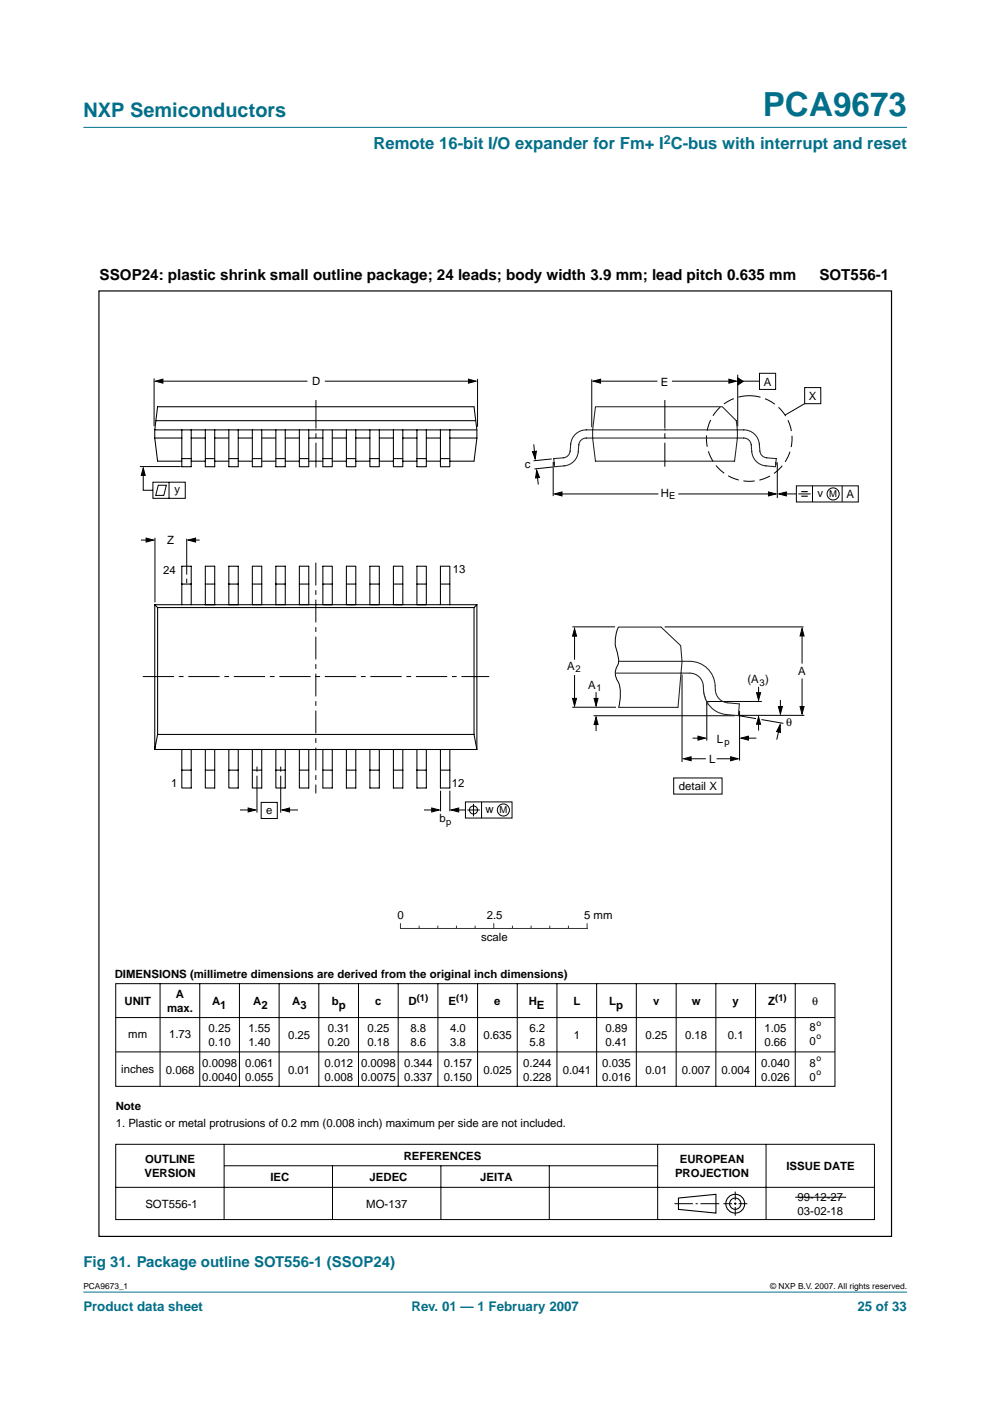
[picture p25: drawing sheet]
<svg xmlns="http://www.w3.org/2000/svg" width="210mm" height="297mm" viewBox="0 0 210 297" stroke-linecap="round" stroke-linejoin="round" font-family="sans-serif">
<defs><g id="words">
<text font-size="7.1" fill="#00708a" x="161.7" y="24.7">PCA9673</text>
<text font-size="4.2" fill="#00708a" x="17.7" y="24.9">NXP Semiconductors</text>
<text font-size="3.5" fill="#00708a" x="79.2" y="31.6">Remote 16-bit I/O expander for Fm+ I C-bus with interrupt and reset</text>
<g font-size="3.2">
<text x="21.1" y="59.3">SSOP24: plastic shrink small outline package; 24 leads; body width 3.9 mm; lead pitch 0.635 mm</text>
<text x="173.7" y="59.4">SOT556-1</text>
</g>
<text font-size="3.2" fill="#00708a" x="17.7" y="268.7">Fig 31. Package outline SOT556-1 (SSOP24)</text>
<g font-size="2.8" fill="#00708a">
<text x="17.7" y="278">Product data sheet</text>
<text x="87.2" y="278">Rev. 01 — 1 February 2007</text>
<text x="181.8" y="278">25 of 33</text>
</g>
<text font-size="2.6" fill="#00708a" x="140.7" y="30.5">2</text>
<g font-size="2.4">
<text x="66.2" y="81.7">D</text>
<text x="140.1" y="81.7">E</text>
<text x="161.9" y="81.7">A</text>
<text x="171.5" y="84.8">X</text>
<text x="111.3" y="99.2">c</text>
<text x="37" y="104.5">y</text>
<text x="140.1" y="105.3">H</text>
<text x="173.3" y="105.4">v</text>
<text x="179.5" y="105.6">A</text>
<text x="35.4" y="115.3">Z</text>
<text x="34.6" y="121.6">24</text>
<text x="96" y="121.5">13</text>
<text x="120.2" y="142">A</text>
<text x="169.2" y="143.1">A</text>
<text x="124.7" y="146.1">A</text>
<text x="158.5" y="144.9">(A )</text>
<text x="166.7" y="153.9">θ</text>
<text x="150.3" y="161.8">L</text>
<text x="152" y="157.5">L</text>
<text x="36.3" y="166.9">1</text>
<text x="95.8" y="166.8">12</text>
<text x="144" y="167.5">detail X</text>
<text x="56.4" y="172.5">e</text>
<text x="103" y="172.5">w</text>
<text x="93.2" y="174.4">b</text>
<text x="84.3" y="194.8">0</text>
<text x="103.2" y="194.8">2.5</text>
<text x="123.8" y="194.8">5 mm</text>
<text x="102" y="199.6">scale</text>
<text x="24.3" y="207.4">DIMENSIONS (millimetre dimensions are derived from the original inch dimensions)</text>
<text x="26.4" y="213.1">UNIT</text>
<text x="35.4" y="214.5">max.</text>
<text x="37.3" y="211.6">A</text>
<text x="45" y="213.1">A</text>
<text x="46.7" y="213.9">1</text>
<text x="53.7" y="213.1">A</text>
<text x="55.4" y="213.9">2</text>
<text x="62" y="213.1">A</text>
<text x="63.7" y="213.9">3</text>
<text x="70.3" y="213.1">b</text>
<text x="71.8" y="213.9">p</text>
<text x="79.6" y="213.1">c</text>
<text x="86.6" y="213.1">D</text>
<text x="95.1" y="213.1">E</text>
<text x="104.8" y="213.1">e</text>
<text x="112.1" y="213.1">H</text>
<text x="113.9" y="213.9">E</text>
<text x="121.6" y="213.1">L</text>
<text x="129.2" y="213.1">L</text>
<text x="130.6" y="213.9">p</text>
<text x="138.5" y="213.1">v</text>
<text x="146.7" y="213.1">w</text>
<text x="155.3" y="213.1">y</text>
<text x="162.9" y="213.1">Z</text>
<text x="172.2" y="213.1">θ</text>
<text x="27.2" y="220">mm</text>
<text x="35.8" y="220.2">1.73</text>
<text x="44.2" y="218.8">0.25</text>
<text x="44.2" y="221.7">0.10</text>
<text x="52.7" y="218.8">1.55</text>
<text x="52.7" y="221.7">1.40</text>
<text x="61.1" y="220.3">0.25</text>
<text x="69.5" y="218.8">0.31</text>
<text x="69.5" y="221.7">0.20</text>
<text x="77.9" y="218.8">0.25</text>
<text x="77.9" y="221.7">0.18</text>
<text x="87" y="218.8">8.8</text>
<text x="87" y="221.7">8.6</text>
<text x="95.4" y="218.8">4.0</text>
<text x="95.4" y="221.7">3.8</text>
<text x="102.5" y="220.3">0.635</text>
<text x="112.3" y="218.8">6.2</text>
<text x="112.3" y="221.7">5.8</text>
<text x="121.7" y="220.3">1</text>
<text x="128.4" y="218.8">0.89</text>
<text x="128.4" y="221.7">0.41</text>
<text x="136.8" y="220.2">0.25</text>
<text x="145.2" y="220.2">0.18</text>
<text x="154.3" y="220.2">0.1</text>
<text x="162.1" y="218.8">1.05</text>
<text x="162.1" y="221.7">0.66</text>
<text x="171.6" y="218.7">8</text>
<text x="171.6" y="221.6">0</text>
<text x="25.7" y="227.5">inches</text>
<text x="35.2" y="227.6">0.068</text>
<text x="42.9" y="226.2">0.0098</text>
<text x="52" y="226.2">0.061</text>
<text x="61.1" y="227.7">0.01</text>
<text x="68.8" y="226.2">0.012</text>
<text x="76.6" y="226.2">0.0098</text>
<text x="85.7" y="226.2">0.344</text>
<text x="94.1" y="226.2">0.157</text>
<text x="102.5" y="227.7">0.025</text>
<text x="110.9" y="226.2">0.244</text>
<text x="119.3" y="227.7">0.041</text>
<text x="127.7" y="226.2">0.035</text>
<text x="136.8" y="227.7">0.01</text>
<text x="144.6" y="227.7">0.007</text>
<text x="153" y="227.7">0.004</text>
<text x="161.4" y="226.2">0.040</text>
<text x="171.6" y="226.2">8</text>
<text x="42.9" y="229.1">0.0040</text>
<text x="52" y="229.1">0.055</text>
<text x="68.8" y="229.1">0.008</text>
<text x="76.6" y="229.1">0.0075</text>
<text x="85.7" y="229.1">0.337</text>
<text x="94.1" y="229.1">0.150</text>
<text x="110.9" y="229.1">0.228</text>
<text x="127.7" y="229.1">0.016</text>
<text x="161.4" y="229.1">0.026</text>
<text x="171.6" y="229.1">0</text>
<text x="24.5" y="235.3">Note</text>
<text x="24.5" y="238.9">1. Plastic or metal protrusions of 0.2 mm (0.008 inch) maximum per side are not included.</text>
<text x="85.6" y="245.9">REFERENCES</text>
<text x="30.6" y="249.5">VERSION</text>
<text x="30.8" y="246.6">OUTLINE</text>
<text x="57.3" y="250.4">IEC</text>
<text x="78.4" y="250.4">JEDEC</text>
<text x="101.8" y="250.4">JEITA</text>
<text x="143.1" y="249.5">PROJECTION</text>
<text x="144.1" y="246.6">EUROPEAN</text>
<text x="166.8" y="248.1">ISSUE DATE</text>
<text x="30.8" y="256">SOT556-1</text>
<text x="77.7" y="256">MO-137</text>
<text x="169.1" y="254.7">99-12-27</text>
<text x="169.1" y="257.6">03-02-18</text>
</g>
<g font-size="2">
<text x="141.9" y="105.8">E</text>
<text x="175.8" y="105.4">M</text>
<text x="122" y="142.5">2</text>
<text x="126.5" y="146.5">1</text>
<text x="161.1" y="145.4">3</text>
<text x="153.6" y="158">p</text>
<text x="105.9" y="172.5">M</text>
<text x="94.6" y="174.8">p</text>
<text x="88.4" y="212.3">(1)</text>
<text x="96.7" y="212.3">(1)</text>
<text x="164.4" y="212.3">(1)</text>
</g>
<g font-size="1.8">
<text x="173.1" y="217.5">o</text>
<text x="173.1" y="220.4">o</text>
<text x="173.1" y="225">o</text>
<text x="173.1" y="227.9">o</text>
<text x="17.7" y="273.4">PCA9673_1</text>
<text x="163.3" y="273.4">© NXP B.V. 2007. All rights reserved.</text>
</g>
</g></defs>
<g fill="#00708a" stroke="#00708a" stroke-width=".21">
<path d="M17.7 273.9h174.6z"/>
<path d="M17.7 27h174.6z"/>
</g>
<g fill="none" stroke="#000" stroke-width=".21">
<path d="M156.4 79.4v11M161 79.1h3.5v3.5h-3.5zM29.7 98.9h8.6M30.4 99.8v4.1h2M32.7 80.2v10.1M33.9 80.8h31.3M68.9 80.8h31.2M101.3 80.3v10.2M113.2 94.2l.2 2.5M117 97.3l-3.9 .4M117.2 99l-3.9 .4M117.3 97.9v7.3"/>
<path d="M125.5 80.4v10.2M126.5 80.8h12.9M142.5 80.8h12.8M157 80.8h4M164.8 98v7.6M170.6 82.2h3.4v3.4h-3.4zM170.6 85.6l-4.1 2.4M29.9 114.5h2.1M32.4 102.2h6.9v3.5h-6.9zM32.9 114v13.7M33.6 102.9h1.7l-.6 2.1h-1.7zM35.8 102.2v3.5"/>
<path d="M39.6 114.2v7.6M40.5 114.5h1.8M113.9 100.3l.2 2.4M118.4 104.7h21.2M143.8 104.7h19.7M166 104.7h2.9M168.9 103h13.1v3.4h-13.1zM169.3 104.7h2.6M172.3 103v3.4M178.6 103v3.4M39.6 122.7v1M121.4 132.9h9"/>
<path d="M121.8 133.8v6.1M131.2 132.9a7.3 7.3 0 0 0-.1 6.3 3 3 0 0 1-.5 2.5 3.6 3.6 0 0 0 .7 3.3l.2 2.1-.3 2.9M140.9 132.9h29.5M170.1 134.1v6.6M121.3 149.9h9.3M121.8 143.1v5.8M125.9 151.7h29.9M126.4 146.7v2.5M126.4 153v2M144.6 143v18.6M146.8 156.5h1.9M149.9 148.9v8.1"/>
<path d="M149.9 148.7h11.6M156.5 151.7l3.8 .7M156.7 151.7h13.8M156.8 150.7v10.6M158 156.5h2.4M160.8 145.6v1.9M160.8 153v1.9M161.4 152.6l4.7 .8M165.3 154.3l-.6 2.5M165.5 148.4v1.7M170.1 143.9v6M50.9 171.7h2.5"/>
<path d="M54.5 162.5v1.1M54.5 164.5v7.8M55.4 170.1h3.4v3.4h-3.4zM59.5 162.5v1.1M59.5 164.5v7.8M60.6 171.7h2.6M89.9 171.7h2.6M93.4 167.6v4.4M95.4 167.6v4.4M96.5 171.7h2.2M98.7 170h9.9v3.4h-9.9zM99.1 171.7h2.6"/>
<path d="M100.4 170.4v2.7M102.1 170v3.4M142.8 164.9h10.3v3.5h-10.3zM145.7 160.9h4M151.9 160.9h3.8M24.5 208.6h152.5v21.7h-152.5zM24.6 215.7h152.4M33.9 208.6v21.6M42.4 208.6v21.6M50.8 208.6v21.7M59.2 208.6v21.7M67.6 208.6v21.7"/>
<path d="M76 208.6v21.7M84.4 208.5v21.8M92.8 208.6v21.7M101.3 208.6v21.7M109.7 208.6v21.7M118.1 208.6v21.7M126.5 208.6v21.7M134.9 208.6v21.7M143.4 208.6v21.7M151.8 208.5v21.8M160.2 208.6v21.7M168.6 208.6v21.7"/>
<path d="M24.6 223h152.4M24.5 242.6h160.9v16h-160.9zM24.5 251.7h160.9M47.5 242.6v16M47.5 247.2h91.9M70.5 247.2v11.4M93.5 247.2v11.4M116.5 247.2v11.4M139.4 242.6v16M143 255.2h3.9M147.5 255.2h.4M148.5 255.2h4"/>
<path d="M153.4 255.2h1.8M155.6 255.2h.6M155.9 252.6v1.9M155.9 254.9v.6M155.9 255.9v1.8M156.6 255.2h1.9M162.4 242.6v16M168.6 253.8h10.8"/>
<circle cx="176.6" cy="104.7" r="1.28"/>
<circle cx="100.4" cy="171.7" r=".85"/>
<circle cx="106.7" cy="171.7" r="1.28"/>
</g>
<g fill="none" stroke="#000" stroke-width=".23">
<path d="M143.8 254l8-.8v4l-8-.8z"/>
<circle cx="155.9" cy="255.2" r="1.99"/>
<circle cx="155.9" cy="255.2" r="1.2"/>
</g>
<g fill="#000" stroke="#000" stroke-width=".21">
<path d="M33 80.8l1.5-.4v.8zM99.3 80.4l1.6 .4-1.6 .4zM112.9 95.8l.8-.1-.2 1.6zM125.8 80.8l1.5-.4v.8zM154.5 80.4l1.6 .4-1.6 .4zM156.4 80.1l1.2 .8-1.2 .7zM30.4 99.2l.4 1.6h-.9zM31 114.1l1.6 .4-1.6 .4zM39.9 114.5l1.6-.4v.8zM113.8 99.7l.6 1.5-.9 .1zM117.6 104.7l1.6-.4v.9zM162.9 104.3l1.6 .4-1.6 .5z"/>
<path d="M165.1 104.7l1.6-.4v.8zM121.8 133.3l.4 1.6h-.8zM170.1 133.3l.4 1.5h-.9zM121.4 148.1h.8l-.4 1.6zM126.4 152l.4 1.6h-.8zM126 148.1h.8l-.4 1.6zM148 156.1l1.6 .4-1.6 .4zM157.1 156.5l1.6-.4v.8zM160.8 152l.5 1.6h-.9zM160.4 146.9h.9l-.5 1.6zM165.4 153.6l.1 1.7-.8-.2zM165 149.8h.9l-.4 1.6z"/>
<path d="M169.6 149.8h.9l-.4 1.6zM52.6 171.3l1.6 .4-1.6 .5zM59.8 171.7l1.6-.4v.9zM91.5 171.3l1.6 .4-1.6 .5zM95.7 171.7l1.6-.4v.9zM144.9 160.9l1.6-.5v.9zM154.9 160.4l1.6 .5-1.6 .4z"/>
</g>
<path d="M169.9 104.2h1.4M169.9 105.2h1.4" fill="none" stroke="#000" stroke-width=".24"/>
<circle cx="158.9" cy="93" r="9.1" fill="none" stroke="#000" stroke-width=".21" stroke-dasharray="2.4 1" stroke-linecap="butt"/>
<path d="M67 119.3v48.9" fill="none" stroke="#000" stroke-width=".21" stroke-dasharray="4.8 1 1 1" stroke-linecap="butt"/>
<path d="M30.3 143.4h73.4" fill="none" stroke="#000" stroke-width=".21" stroke-dasharray="6.6 1 1 1" stroke-linecap="butt"/>
<path d="M67 84.8v14.3M141 84.8v14.2" fill="none" stroke="#000" stroke-width=".21" stroke-dasharray="6 1 1 1" stroke-linecap="butt"/>
<path d="M21 61.7h168v200.4h-168z" fill="none" stroke="#000" stroke-width=".25"/>
<g fill="#231f20" stroke="#231f20" stroke-width=".21">
<path d="M149.9 148.8v.6z"/>
<path d="M149.9 148.8h.5z"/>
</g>
<g fill="#231f20" stroke="#231f20" stroke-width=".22">
<path d="M130.5 142.7h13.9z"/>
<path d="M131.2 140.2h13.4z"/>
<path d="M131.2 132.9h8.9z"/>
<path d="M131.2 150h12.6z"/>
<path d="M140.1 132.9l4.2 4z"/>
<path d="M144.3 136.9l.3 3.3z"/>
<path d="M144.6 140.2l-.2 2.5z"/>
<path d="M144.4 142.7l-.6 7.3z"/>
<path d="M156.8 149.2l-.3 2.5z"/>
<path d="M149.1 145.5l.1 .9z"/>
<path d="M151.6 145.3l.1 1z"/>
<path d="M154.3 149l2.5 .2z"/>
<path d="M154.1 151.5l2.4 .2z"/>
<path d="M144.4 142.7h1.8z"/>
<path d="M144.6 140.2h1.6z"/>
<path d="M149.2 146.4l.7 2.4-.6-1.4z"/>
</g>
<path d="M117.5 98.1v.4M121.8 92.3a3.3 3.3 0 0 1 2.5-1.2h33.4a3.3 3.3 0 0 1 3.3 3.1 2.69 2.69 0 0 0 .7 2.6l.9 .3 2 .1-.2 1.8a5 5 0 0 1-4.3-1.4 4.7 4.7 0 0 1-.8-3.3 1.56 1.56 0 0 0-1.6-1.4h-33.4a1.56 1.56 0 0 0-1.6 1.4 4.4 4.4 0 0 1-1.3 3.7 5.4 5.4 0 0 1-3.8 1l-.2-1.8 2-.1a1.56 1.56 0 0 0 1.5-1.5 4.6 4.6 0 0 1 .9-3.3zM126.3 86.2h26.9l2.9 3 .2 1.9v1.8l-.6 4.9h-29.4l-.7-4.9v-1.8zM164.5 98.1v.4M146.2 142.7a2.89 2.89 0 0 1 2.9 2.8M146.2 140.2a5.4 5.4 0 0 1 5.4 5.1M149.9 148.8a5.2 5.2 0 0 0 4.2 2.7M151.7 146.3a2.88 2.88 0 0 0 2.6 2.7" fill="none" stroke="#231f20" stroke-width=".22"/>
<path d="M84.9 195.8v1.1h39.6M88.9 196.3v.6M92.8 196.3v.6M96.8 196.3v.6M100.7 196.3v.6M104.7 195.8v1.1M108.7 196.3v.6M112.6 196.3v.6M116.6 196.3v.6M120.5 196.3v.6M124.5 195.8v1.1" fill="none" stroke="#363539" stroke-width=".21"/>
<g fill="none" stroke="#000" stroke-width=".22">
<path d="M32.8 91.1v1.8M32.8 92.9l.6 4.9h5.1M32.8 91.1h35.7M32.8 92.9h5.7M33.1 89.2h67.8l-.4-3h-67.1l-.6 4.9M38.5 91.1v7.9h2v-7.9M38.5 97.2h2M40.5 97.8h3M40.5 92.9h3M43.5 91.1v7.9h2v-7.9M43.5 97.2h2M45.5 97.8h3"/>
<path d="M45.5 92.9h3M48.5 91.1v7.9h2v-7.9M48.5 97.2h2M50.5 97.8h3M50.5 92.9h3M53.5 91.1v7.9h2v-7.9M53.5 97.2h2M55.5 97.8h3M55.5 92.9h3M58.5 91.1v7.9h2v-7.9M58.5 97.2h2M60.5 97.8h3"/>
<path d="M60.5 92.9h3M63.5 91.1v7.9h2v-7.9M63.5 97.2h2M65.5 97.8h3M65.5 92.9h3M68.5 91.1h2v7.9h-2zM68.5 97.2h2M70.5 97.8h2.9M70.5 91.1h2.9M70.5 92.9h2.9M73.4 91.1h2v7.9h-2zM73.4 97.2h2"/>
<path d="M75.4 97.8h3M75.4 91.1h3M75.4 92.9h3M78.4 91.1h2v7.9h-2zM78.4 97.2h2M80.4 97.8h3M80.4 91.1h3M80.4 92.9h3M83.4 91.1h2v7.9h-2zM83.4 97.2h2M85.4 97.8h3M85.4 91.1h3"/>
<path d="M85.4 92.9h3M88.4 97.2h2M90.4 91.1h-2v7.9h2v-6.1M90.4 91.1v1.8h3M90.4 97.8h3M90.4 91.1h3M93.4 92.9v6.1h2v-1.8M95.4 91.1h-2v1.8M95.4 91.1v1.8h5.7M95.4 92.9v4.3h-2M95.4 91.1h5.7M100.9 89.2l.2 1.9v1.8"/>
<path d="M101.1 92.9l-.6 4.9h-5.1M32.8 128.2h60.6M32.8 128.2v30.7M32.8 128.2l.6 .6M33.4 128.8v26.9M38.5 128.2v-8.2h2v8.2M38.5 123.8h2M43.5 128.2v-8.2h2v8.2M43.5 123.8h2M48.5 128.2v-8.2h2v8.2M48.5 123.8h2M53.5 128.2v-8.2h2v8.2"/>
<path d="M53.5 123.8h2M58.5 128.2v-8.2h2v8.2M58.5 123.8h2M63.5 128.2v-8.2h2v8.2M63.5 123.8h2M68.5 123.8h2v4.4h-2zM68.5 123.8v-3.8h2v3.8M73.4 123.8h2v4.4h-2zM73.4 123.8v-3.8h2v3.8M78.4 123.8h2v4.4h-2zM78.4 123.8v-3.8h2v3.8M83.4 123.8h2v4.4h-2z"/>
<path d="M83.4 123.8v-3.8h2v3.8M88.4 123.8h2v4.4h-2zM88.4 123.8v-3.8h2v3.8M93.4 123.8v-3.8h2v3.8M93.4 123.8v4.4h2M93.4 123.8h2v4.4M95.4 128.2h5.7M100.5 128.8v26.9M101.1 128.2l-.6 .6h-67.1M101.1 128.2v30.7M32.8 158.9h5.7M33.4 155.7h67.1"/>
<path d="M33.4 155.7l-.6 3.2M38.5 158.9h2v4.4M38.5 158.9v4.4h2M40.5 158.9h60.6M43.5 158.9h2v4.4h-2zM48.5 158.9h2v4.4h-2zM53.5 158.9h2v4.4h-2zM58.5 158.9h2v4.4h-2zM63.5 158.9h2v4.4h-2zM68.5 158.9v8.2h2v-8.2M73.4 158.9v8.2h2v-8.2M78.4 158.9v8.2h2v-8.2"/>
<path d="M83.4 158.9v8.2h2v-8.2M88.4 158.9v8.2h2v-8.2M93.4 158.9v8.2h2v-8.2M100.5 155.7l.6 3.2M38.5 163.3v3.8h2v-3.8M43.5 163.3v3.8h2v-3.8M48.5 163.3v3.8h2v-3.8M53.5 163.3v3.8h2v-3.8M58.5 163.3v3.8h2v-3.8M63.5 163.3v3.8h2v-3.8M68.5 163.3h2M73.4 163.3h2"/>
<path d="M78.4 163.3h2M83.4 163.3h2M88.4 163.3h2M93.4 163.3h2"/>
</g>
<use href="#words"/>
</svg>
